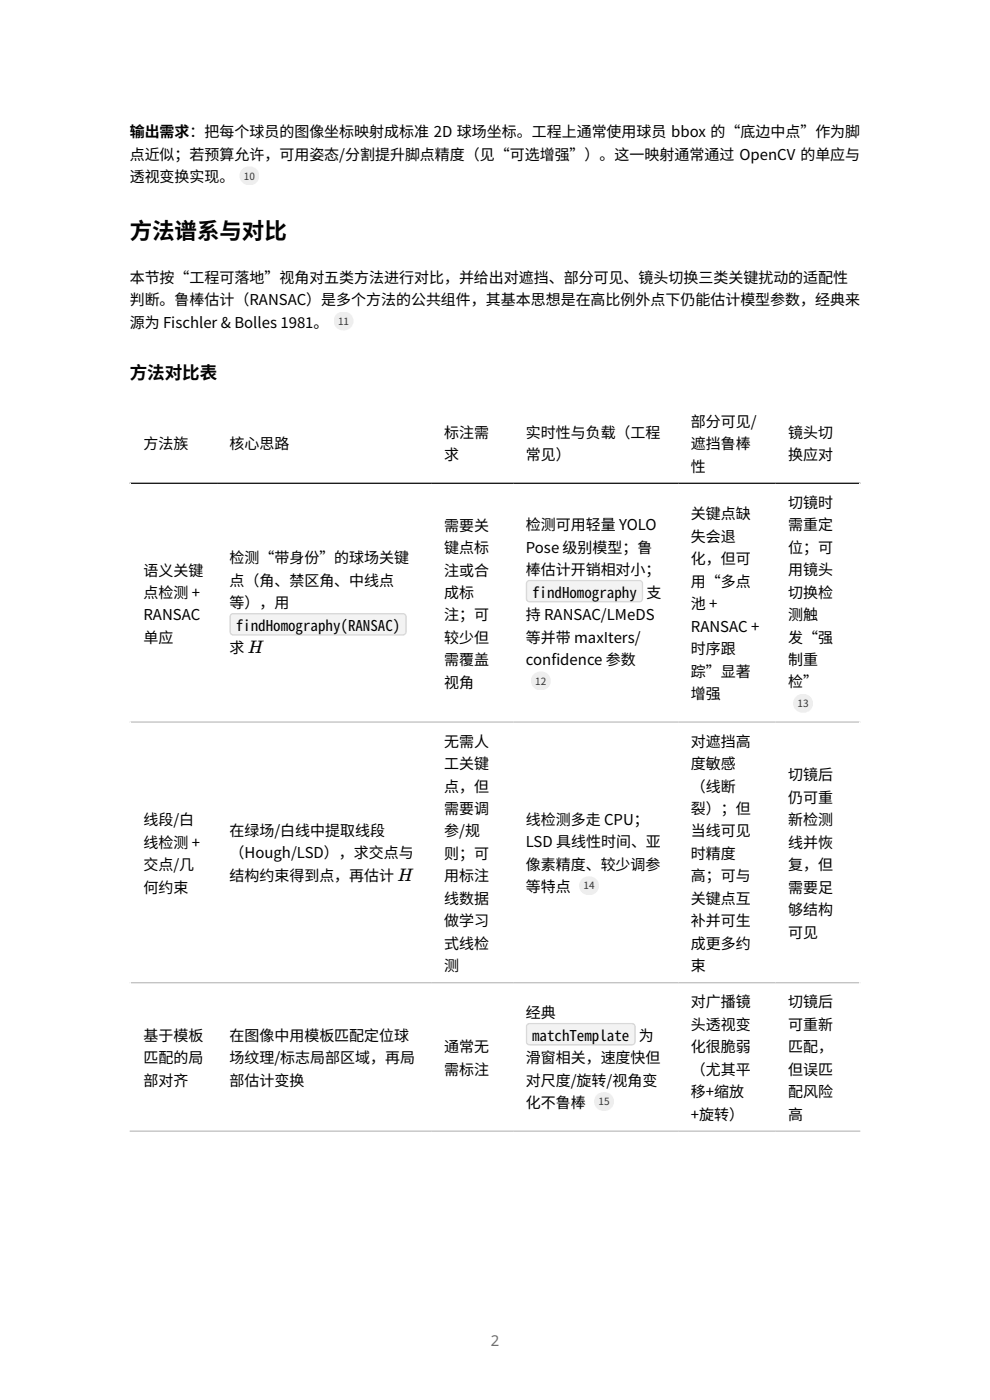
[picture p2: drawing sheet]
<svg xmlns="http://www.w3.org/2000/svg" width="210mm" height="297mm" viewBox="0 0 210 297" stroke-linecap="round" stroke-linejoin="round" font-family="sans-serif">
<defs><g id="words">
<text font-size="4.8" x="27.5" y="50.8">方法谱系与对比</text>
<g font-size="3.8">
<text x="52.6" y="138.6">H</text>
<text x="84.3" y="186.8">H</text>
</g>
<text font-size="3.7" x="27.5" y="80.3">方法对比表</text>
<g font-size="3.2">
<text x="27.5" y="29.2">输出需求：把每个球员的图像坐标映射成标准 2D 球场坐标。工程上通常使用球员 bbox 的“底边中点”作为脚</text>
<text x="27.5" y="33.9">点近似；若预算允许，可用姿态/分割提升脚点精度（见“可选增强”）。这一映射通常通过 OpenCV 的单应与</text>
<text x="27.5" y="38.7">透视变换实现。</text>
<text x="27.5" y="60">本节按“工程可落地”视角对五类方法进行对比，并给出对遮挡、部分可见、镜头切换三类关键扰动的适配性</text>
<text x="27.5" y="64.7">判断。鲁棒估计（RANSAC）是多个方法的公共组件，其基本思想是在高比例外点下仍能估计模型参数，经典来</text>
<text x="27.5" y="69.5">源为 Fischler &amp; Bolles 1981。</text>
<text x="30.4" y="95.3">方法族</text>
<text x="48.7" y="95.3">核心思路</text>
<text x="94.2" y="92.9">标注需</text>
<text x="111.5" y="92.9">实时性与负载（工程</text>
<text x="146.6" y="90.5">部分可见/</text>
<text x="146.6" y="95.3">遮挡鲁棒</text>
<text x="167.2" y="92.9">镜头切</text>
<text x="94.2" y="97.7">求</text>
<text x="111.5" y="97.7">常见）</text>
<text x="146.6" y="100.1">性</text>
<text x="167.2" y="97.7">换应对</text>
<text x="167.2" y="107.7">切镜时</text>
<text x="94.2" y="112.6">需要关</text>
<text x="111.5" y="112.5">检测可用轻量 YOLO</text>
<text x="146.6" y="110.2">关键点缺</text>
<text x="167.2" y="112.5">需重定</text>
<text x="48.7" y="119.5">检测“带身份”的球场关键</text>
<text x="94.2" y="117.3">键点标</text>
<text x="111.5" y="117.3">Pose 级别模型；鲁</text>
<text x="146.6" y="115">失会退</text>
<text x="146.6" y="119.7">化，但可</text>
<text x="167.2" y="117.3">位；可</text>
<text x="30.4" y="122.1">语义关键</text>
<text x="48.7" y="124.3">点（角、禁区角、中线点</text>
<text x="94.2" y="122.1">注或合</text>
<text x="111.5" y="122">棒估计开销相对小；</text>
<text x="146.6" y="124.5">用“多点</text>
<text x="167.2" y="122">用镜头</text>
<text x="30.4" y="126.9">点检测 +</text>
<text x="30.4" y="131.6">RANSAC</text>
<text x="48.7" y="129.1">等），用</text>
<text x="94.2" y="126.9">成标</text>
<text x="94.2" y="131.6">注；可</text>
<text x="111.5" y="131.6">持 RANSAC/LMeDS</text>
<text x="112.9" y="126.8">findHomography</text>
<text x="137.1" y="126.8">支</text>
<text x="146.6" y="129.2">池 +</text>
<text x="167.2" y="126.8">切换检</text>
<text x="167.2" y="131.6">测触</text>
<text x="30.4" y="136.4">单应</text>
<text x="50" y="133.8">findHomography(RANSAC)</text>
<text x="94.2" y="136.4">较少但</text>
<text x="111.5" y="136.3">等并带 maxIters/</text>
<text x="146.6" y="134">RANSAC +</text>
<text x="167.2" y="136.3">发“强</text>
<text x="48.7" y="138.6">求</text>
<text x="94.2" y="141.1">需覆盖</text>
<text x="111.5" y="141.1">conf</text>
<text x="117" y="141.1">idence 参数</text>
<text x="146.6" y="138.8">时序跟</text>
<text x="146.6" y="143.5">踪”显著</text>
<text x="167.2" y="141.1">制重</text>
<text x="94.2" y="145.9">视角</text>
<text x="146.6" y="148.3">增强</text>
<text x="167.2" y="145.8">检”</text>
<text x="94.2" y="158.4">无需人</text>
<text x="146.6" y="158.4">对遮挡高</text>
<text x="94.2" y="163.2">工关键</text>
<text x="94.2" y="167.9">点，但</text>
<text x="146.6" y="163.2">度敏感</text>
<text x="146.6" y="167.9">（线断</text>
<text x="167.2" y="165.5">切镜后</text>
<text x="94.2" y="172.7">需要调</text>
<text x="146.6" y="172.7">裂）；但</text>
<text x="167.2" y="170.3">仍可重</text>
<text x="30.4" y="175.1">线段/白</text>
<text x="30.4" y="179.8">线检测 +</text>
<text x="48.7" y="177.3">在绿场/白线中提取线段</text>
<text x="94.2" y="177.5">参/规</text>
<text x="111.5" y="175">线检测多走 CPU；</text>
<text x="111.5" y="179.8">LSD 具线性时间、亚</text>
<text x="146.6" y="177.5">当线可见</text>
<text x="167.2" y="175.1">新检测</text>
<text x="167.2" y="179.8">线并恢</text>
<text x="30.4" y="184.6">交点/几</text>
<text x="48.7" y="182">（Hough/LSD），求交点与</text>
<text x="94.2" y="182.2">则；可</text>
<text x="111.5" y="184.5">像素精度、较少调参</text>
<text x="146.6" y="182.2">时精度</text>
<text x="167.2" y="184.6">复，但</text>
<text x="30.4" y="189.4">何约束</text>
<text x="48.7" y="186.8">结构约束得到点，再估计</text>
<text x="94.2" y="187">用标注</text>
<text x="94.2" y="191.7">线数据</text>
<text x="111.5" y="189.3">等特点</text>
<text x="146.6" y="187">高；可与</text>
<text x="146.6" y="191.7">关键点互</text>
<text x="167.2" y="189.4">需要足</text>
<text x="94.2" y="196.5">做学习</text>
<text x="146.6" y="196.5">补并可生</text>
<text x="167.2" y="194.1">够结构</text>
<text x="94.2" y="201.3">式线检</text>
<text x="146.6" y="201.3">成更多约</text>
<text x="167.2" y="198.9">可见</text>
<text x="94.2" y="206">测</text>
<text x="146.6" y="206">束</text>
<text x="146.6" y="213.7">对广播镜</text>
<text x="167.2" y="213.7">切镜后</text>
<text x="30.4" y="220.8">基于模板</text>
<text x="48.7" y="220.8">在图像中用模板匹配定位球</text>
<text x="111.5" y="216">经典</text>
<text x="112.9" y="220.8">matchTemplate</text>
<text x="135.5" y="220.8">为</text>
<text x="146.6" y="218.5">头透视变</text>
<text x="167.2" y="218.5">可重新</text>
<text x="30.4" y="225.6">匹配的局</text>
<text x="48.7" y="225.6">场纹理/标志局部区域，再局</text>
<text x="94.2" y="223.2">通常无</text>
<text x="94.2" y="228">需标注</text>
<text x="111.5" y="225.5">滑窗相关，速度快但</text>
<text x="146.6" y="223.2">化很脆弱</text>
<text x="146.6" y="228">（尤其平</text>
<text x="167.2" y="223.2">匹配，</text>
<text x="167.2" y="228">但误匹</text>
<text x="30.4" y="230.4">部对齐</text>
<text x="48.7" y="230.4">部估计变换</text>
<text x="111.5" y="230.3">对尺度/旋转/视角变</text>
<text x="146.6" y="232.8">移+缩放</text>
<text x="167.2" y="232.8">配风险</text>
<text x="111.5" y="235.1">化不鲁棒</text>
<text x="146.6" y="237.5">+旋转）</text>
<text x="167.2" y="237.5">高</text>
</g>
<text font-size="3.2" fill="#6e6e6e" x="104.1" y="285.5">2</text>
<g font-size="2.1" fill="#333">
<text x="51.7" y="38.1">10</text>
<text x="71.7" y="68.9">11</text>
<text x="113.5" y="145.2">12</text>
<text x="169.2" y="150">13</text>
<text x="123.8" y="188.7">14</text>
<text x="127" y="234.5">15</text>
</g>
</g></defs>
<path d="M27.5 85.3h155M27.6 85.2v154.9M182.4 85.2v154.9" fill="none" stroke="#fff" stroke-width=".26"/>
<path d="M27.5 102.5h155" fill="none" stroke="#000" stroke-width=".26"/>
<path d="M27.5 153.2h155M27.5 208.5h155M27.5 240h155" fill="none" stroke="#bbb" stroke-width=".26"/>
<path d="M48.7 130.1h37.6v4.7h-37.6z" fill="#f3f3f3"/>
<path d="M49.2 130.4l36.3-.1 .2 .1 .3 .5v3.1l-.1 .3-.4 .3h-36l-.5-.3v-.3v-3.1zM48.9 130.3l.6-.2h36a.8 .8 0 0 1 .8 .8v3.1a.8 .8 0 0 1-.8 .8h-36a.8 .8 0 0 1-.8-.8v-3.1z" fill-rule="evenodd" fill="#d6d6d6"/>
<path d="M111.5 123h24.9v4.8h-24.9z" fill="#f3f3f3"/>
<path d="M111.9 123.6l.4-.3h23.3l.3 .1 .3 .4v3.2l-.1 .3-.5 .2h-23.3l-.4-.2-.1-.3zM111.8 123.3l.5-.3h23.3a.8 .8 0 0 1 .8 .8v3.2a.8 .8 0 0 1-.8 .8h-23.3a.8 .8 0 0 1-.8-.8v-3.2z" fill-rule="evenodd" fill="#d6d6d6"/>
<path d="M111.5 217h23.3v4.8h-23.3z" fill="#f3f3f3"/>
<path d="M111.9 217.5l.4-.2h21.7l.5 .2 .1 .3v3.2l-.3 .4-.3 .1h-21.7l-.4-.2-.1-.3zM111.8 217.3l.5-.3h21.7a.8 .8 0 0 1 .8 .8v3.2a.8 .8 0 0 1-.8 .8h-21.7a.8 .8 0 0 1-.8-.8v-3.2z" fill-rule="evenodd" fill="#d6d6d6"/>
<g fill="#ededed">
<path d="M50.8 35.3h4.2v4h-4.2z"/>
<path d="M70.8 66.1h4.2v4h-4.2z"/>
<path d="M112.6 142.5h4.2v3.9h-4.2z"/>
<path d="M168.2 147.2h4.3v4h-4.3z"/>
<path d="M122.8 185.9h4.3v4h-4.3z"/>
<path d="M126 231.7h4.2v4h-4.2z"/>
</g>
<use href="#words"/>
</svg>
